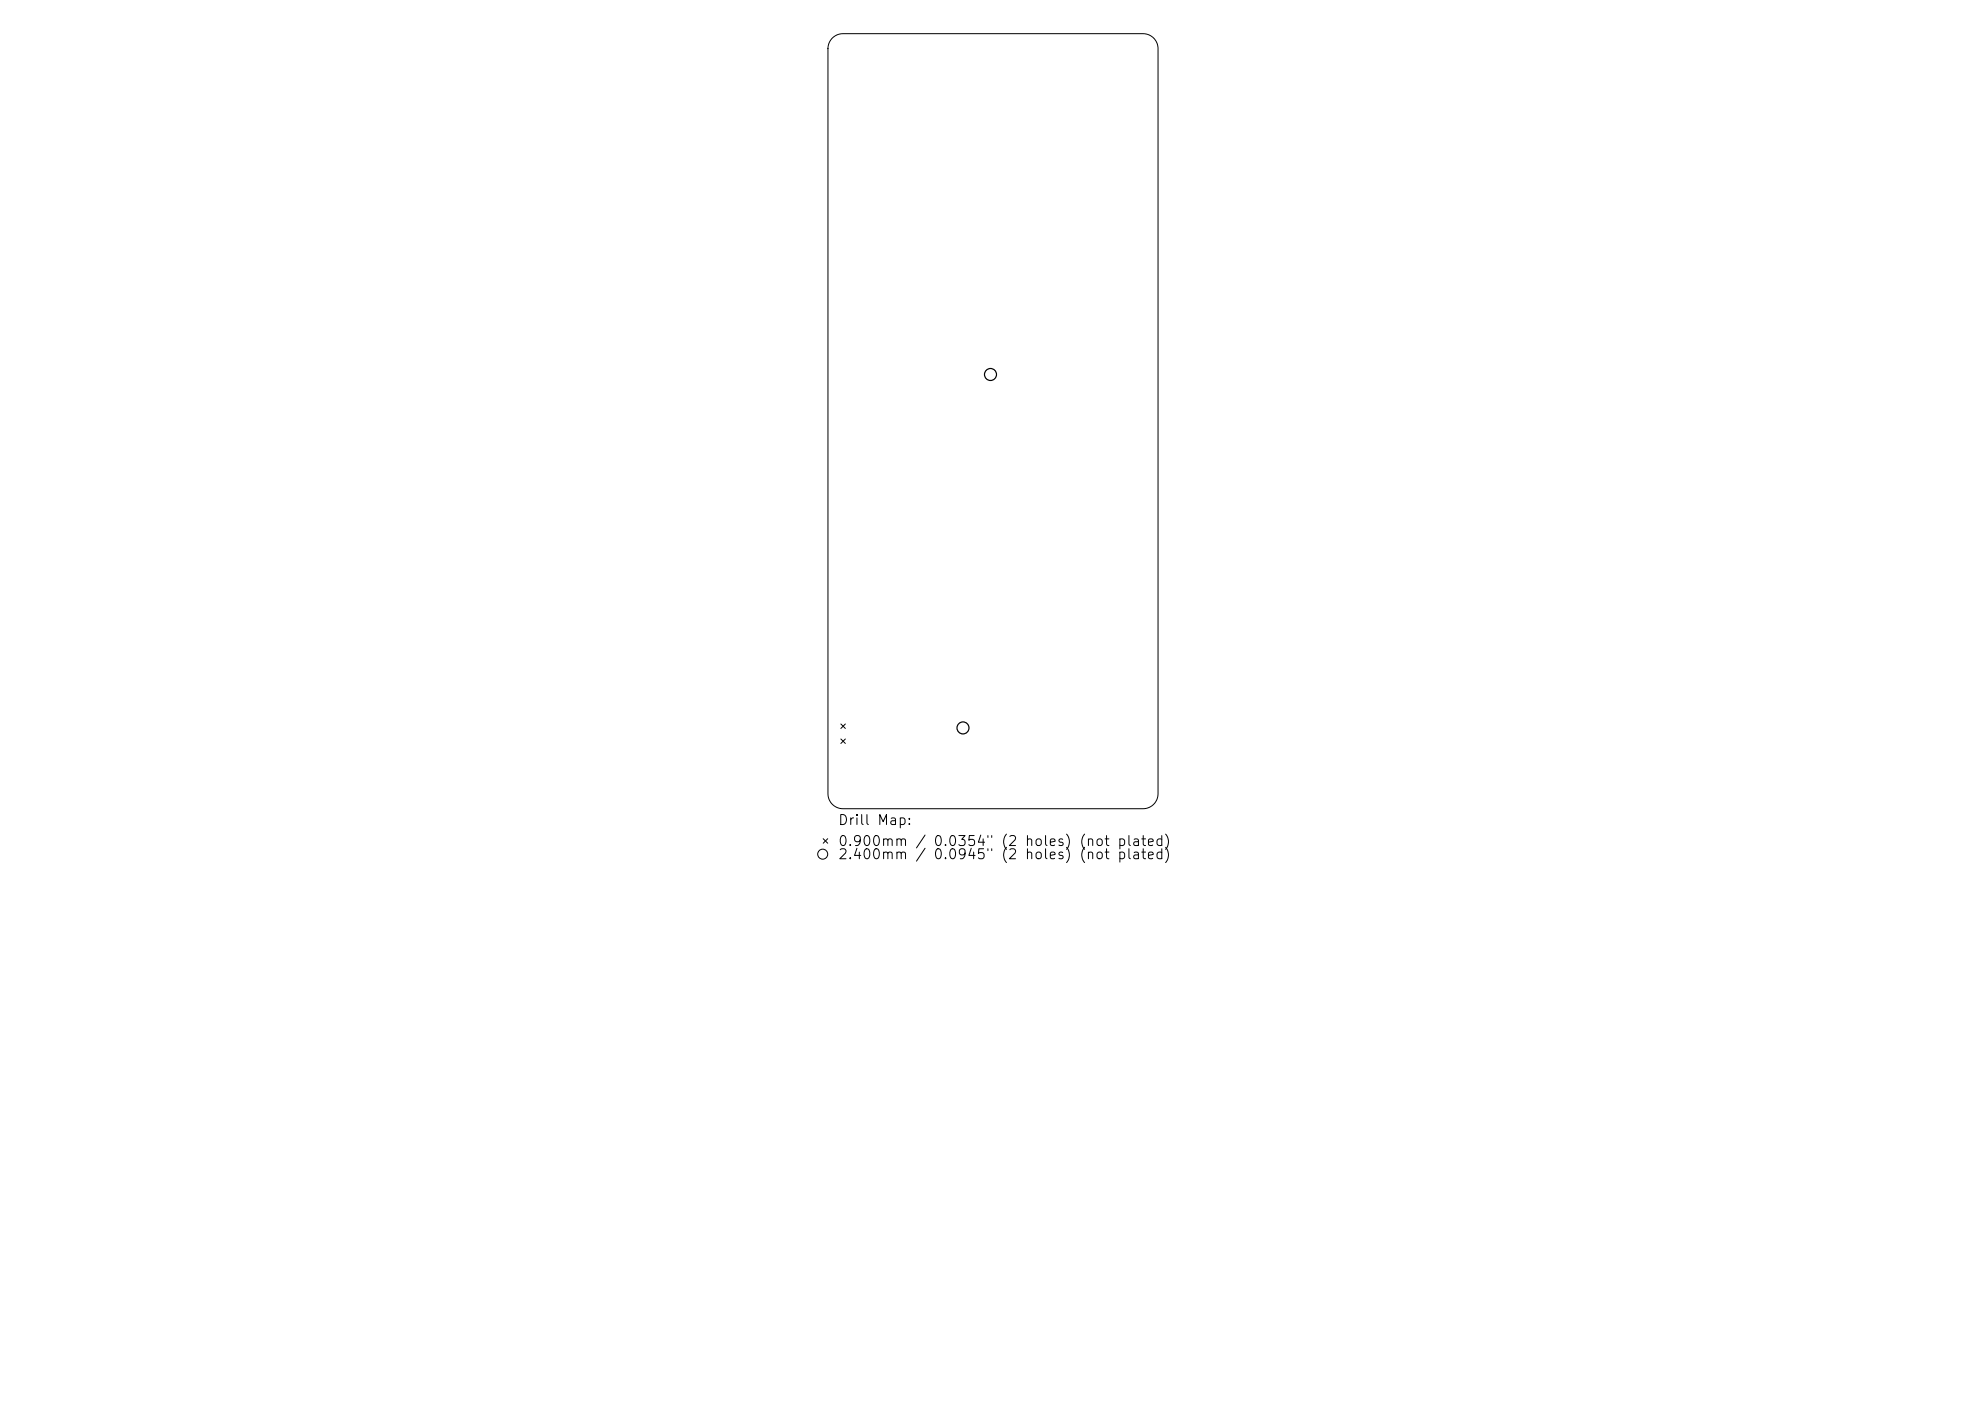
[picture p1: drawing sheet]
<svg xmlns="http://www.w3.org/2000/svg" width="297mm" height="210mm" viewBox="0 0 297 210" stroke-linecap="round" stroke-linejoin="round" font-family="sans-serif">
<defs><g id="words">
<g font-size="1.5">
<text x="125.2" y="123.8">Drill Map:</text>
<text x="125.2" y="126.9">0.900mm / 0.0354&quot; (2 holes) (not plated)</text>
<text x="125.2" y="128.9">2.400mm / 0.0945&quot; (2 holes) (not plated)</text>
</g>
</g></defs>
<g fill="none" stroke="#000" stroke-width=".15">
<path d="M124.5 5.7a2.24 2.24 0 0 1 1.6-.7h44.8a2.24 2.24 0 0 1 2.3 2.3v111.4a2.24 2.24 0 0 1-2.3 2.3h-44.8a2.24 2.24 0 0 1-2.3-2.3v-111.4a2.24 2.24 0 0 1 .7-1.6zM125.7 108.3l.7 .7M125.7 110.5l.7 .7M126.4 108.3l-.7 .7M126.4 110.5l-.7 .7M123.1 125.5l.7 .6M123.8 125.5l-.7 .6"/>
<circle cx="123" cy="127.8" r=".75"/>
</g>
<g fill="none" stroke="#000" stroke-width=".18">
<circle cx="148.1" cy="56" r=".9"/>
<circle cx="144" cy="108.9" r=".9"/>
</g>
<use href="#words"/>
</svg>
